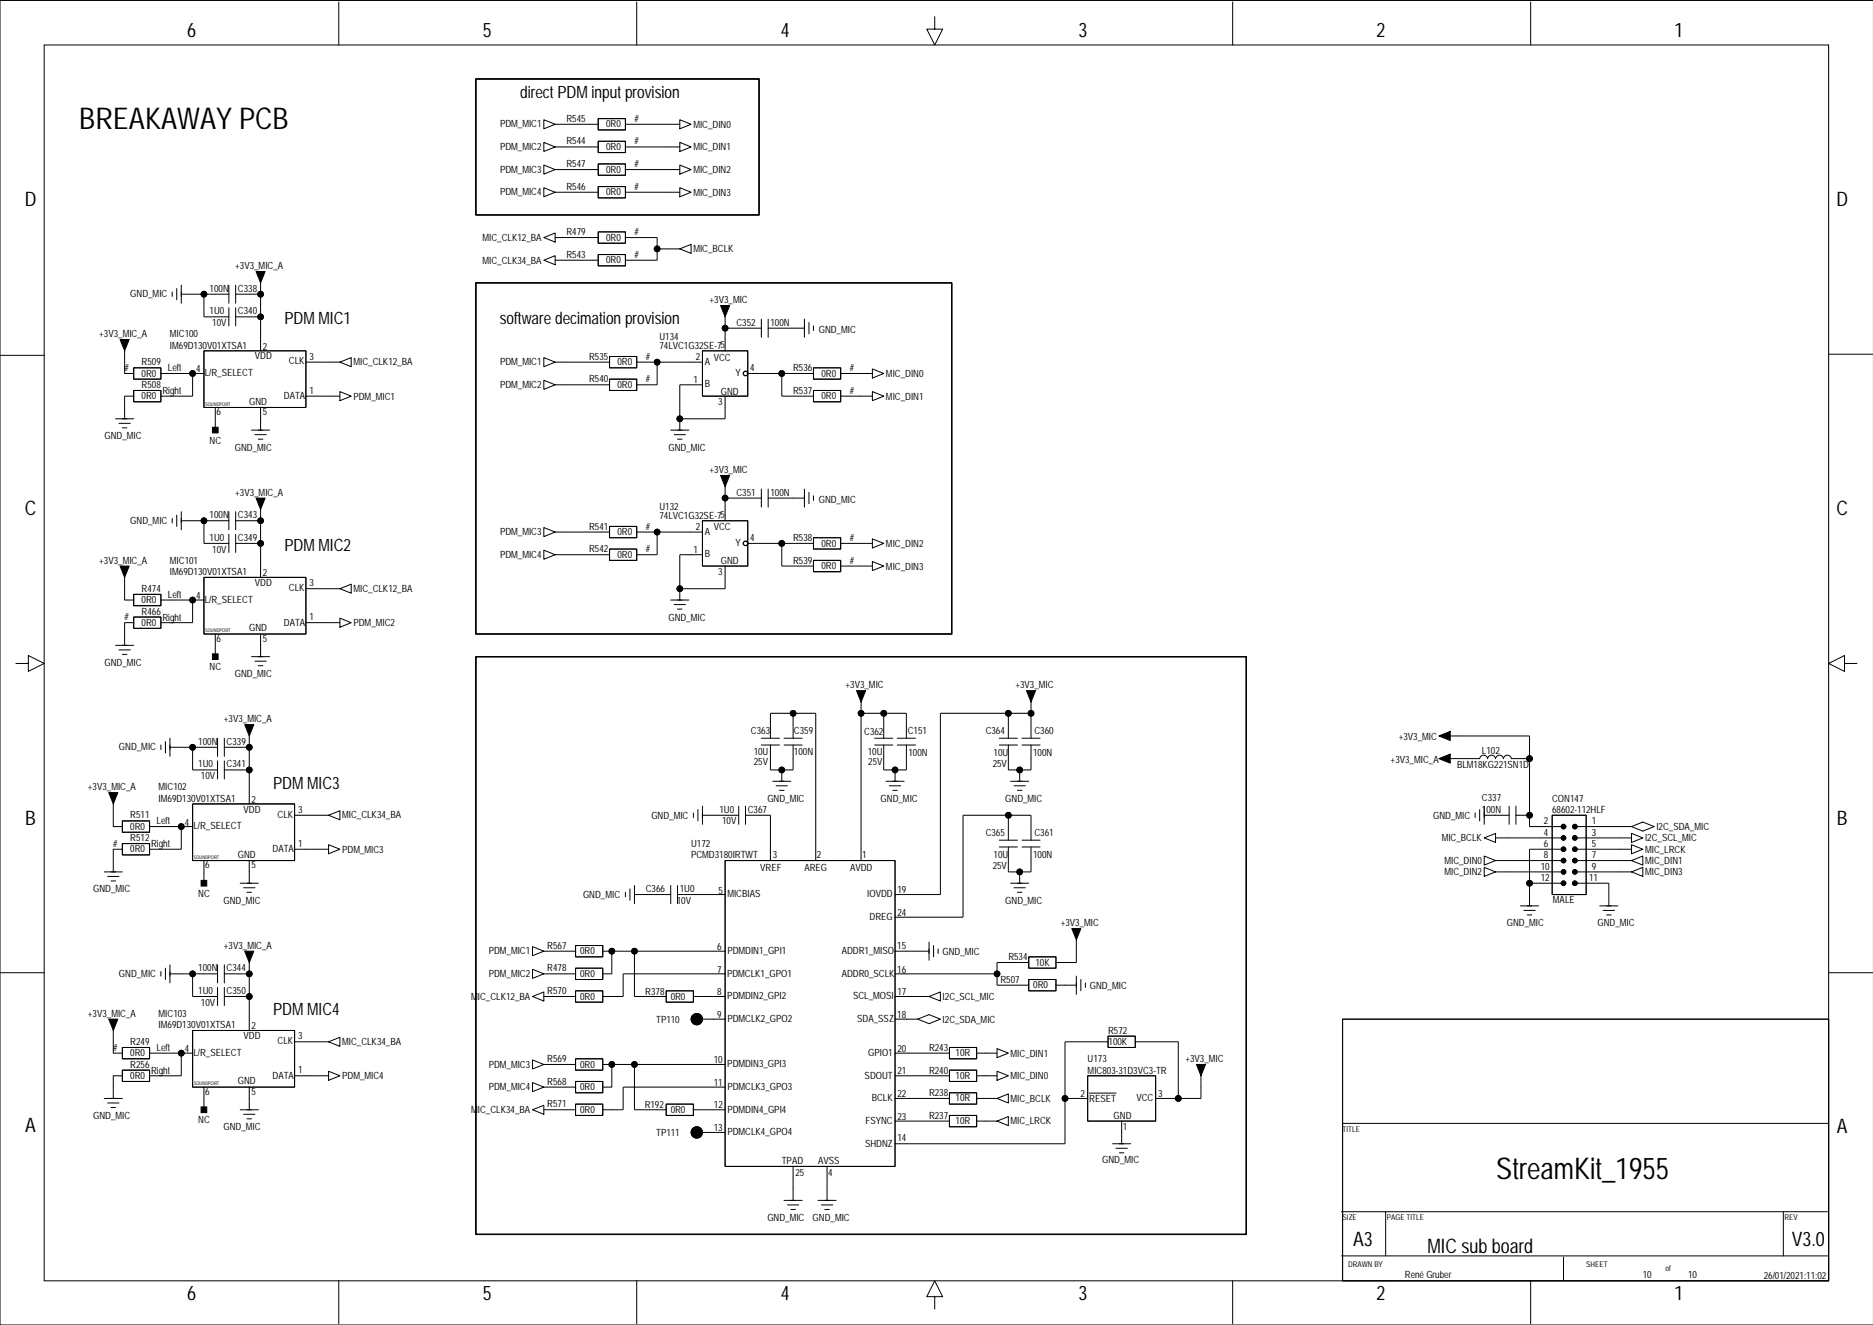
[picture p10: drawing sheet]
<svg xmlns="http://www.w3.org/2000/svg" width="420mm" height="297mm" viewBox="0 0 420 297" stroke-linecap="round" stroke-linejoin="round" font-family="sans-serif">
<defs><g id="words">
<g font-size="6.7">
<text x="17.8" y="28.9">BREAKAWAY PCB</text>
<text x="335.4" y="264.3">StreamKit_1955</text>
</g>
<g font-size="4.5">
<text x="41.9" y="8.4">6</text>
<text x="108.2" y="8.4">5</text>
<text x="175" y="8.4">4</text>
<text x="241.8" y="8.4">3</text>
<text x="308.6" y="8.4">2</text>
<text x="375.3" y="8.4">1</text>
<text x="5.6" y="46.2">D</text>
<text x="411.6" y="46.2">D</text>
<text x="5.6" y="115.5">C</text>
<text x="411.6" y="115.5">C</text>
<text x="5.7" y="184.8">B</text>
<text x="411.7" y="184.8">B</text>
<text x="5.7" y="253.7">A</text>
<text x="411.7" y="253.9">A</text>
<text x="303.3" y="279.3">A3</text>
<text x="320" y="280.8">MIC sub board</text>
<text x="401.6" y="279.3">V3.0</text>
<text x="41.9" y="291.5">6</text>
<text x="108.2" y="291.5">5</text>
<text x="175" y="291.5">4</text>
<text x="241.8" y="291.5">3</text>
<text x="308.6" y="291.5">2</text>
<text x="375.3" y="291.5">1</text>
</g>
<g font-size="3.8">
<text x="116.6" y="22">direct PDM input provision</text>
<text x="63.7" y="72.7">PDM MIC1</text>
<text x="112" y="72.7">software decimation provision</text>
<text x="63.7" y="123.5">PDM MIC2</text>
<text x="61.2" y="176.9">PDM MIC3</text>
<text x="61.2" y="227.6">PDM MIC4</text>
</g>
<g font-size="2.2">
<text x="112.1" y="28.6">PDM_MIC1</text>
<text x="127" y="27.3">R545</text>
<text x="135.9" y="28.6">0R0</text>
<text x="142.2" y="27.3">#</text>
<text x="155.4" y="28.6">MIC_DIN0</text>
<text x="112.1" y="33.7">PDM_MIC2</text>
<text x="127" y="32.4">R544</text>
<text x="135.9" y="33.7">0R0</text>
<text x="142.2" y="32.4">#</text>
<text x="155.4" y="33.7">MIC_DIN1</text>
<text x="112.1" y="38.7">PDM_MIC3</text>
<text x="127" y="37.5">R547</text>
<text x="135.9" y="38.7">0R0</text>
<text x="142.2" y="37.5">#</text>
<text x="155.4" y="38.8">MIC_DIN2</text>
<text x="112.1" y="43.8">PDM_MIC4</text>
<text x="127" y="42.5">R546</text>
<text x="135.9" y="43.8">0R0</text>
<text x="142.2" y="42.5">#</text>
<text x="155.4" y="43.9">MIC_DIN3</text>
<text x="127" y="52.7">R479</text>
<text x="135.9" y="54">0R0</text>
<text x="142.2" y="52.7">#</text>
<text x="108.2" y="54">MIC_CLK12_BA</text>
<text x="108.2" y="59.1">MIC_CLK34_BA</text>
<text x="127" y="57.8">R543</text>
<text x="135.9" y="59">0R0</text>
<text x="142.2" y="57.8">#</text>
<text x="155.4" y="56.5">MIC_BCLK</text>
<text x="47" y="65.4">100N</text>
<text x="52.7" y="60.3">+3V3_MIC_A</text>
<text x="53.3" y="65.4">C338</text>
<text x="29.2" y="66.7">GND_MIC</text>
<text x="47" y="70.5">1U0</text>
<text x="53.3" y="70.5">C340</text>
<text x="159" y="67.9">+3V3_MIC</text>
<text x="22.2" y="75.6">+3V3_MIC_A</text>
<text x="38.1" y="75.6">MIC100</text>
<text x="47.6" y="73.1">10V</text>
<text x="147.8" y="76.1">U134</text>
<text x="165.1" y="73">C352</text>
<text x="172.7" y="73">100N</text>
<text x="183.5" y="74.6">GND_MIC</text>
<text x="27.9" y="83.2">#</text>
<text x="31.7" y="81.9">R509</text>
<text x="37.6" y="83.2">Left</text>
<text x="38.1" y="78.2">IM69D130V01XTSA1</text>
<text x="43.9" y="83.5">4</text>
<text x="57.1" y="80.6">VDD</text>
<text x="58.9" y="78.4">2</text>
<text x="64.8" y="81.7">CLK</text>
<text x="69.3" y="80.6">3</text>
<text x="79.2" y="81.9">MIC_CLK12_BA</text>
<text x="112.1" y="81.9">PDM_MIC1</text>
<text x="132" y="80.6">R535</text>
<text x="138.4" y="81.9">0R0</text>
<text x="144.7" y="80.6">#</text>
<text x="147.8" y="78.2">74LVC1G32SE-75</text>
<text x="155.9" y="80.7">2</text>
<text x="158" y="81.8">A</text>
<text x="160" y="80.8">VCC</text>
<text x="168.1" y="83.2">4</text>
<text x="177.8" y="83.2">R536</text>
<text x="190.5" y="83.2">#</text>
<text x="31.7" y="89.5">0R0</text>
<text x="31.7" y="87">R508</text>
<text x="31.7" y="84.4">0R0</text>
<text x="36.4" y="88.3">Right</text>
<text x="45.9" y="84.3">L/R_SELECT</text>
<text x="63.6" y="89.5">DATA</text>
<text x="69.3" y="88.2">1</text>
<text x="79.2" y="89.6">PDM_MIC1</text>
<text x="112.1" y="87">PDM_MIC2</text>
<text x="132" y="85.7">R540</text>
<text x="138.4" y="87">0R0</text>
<text x="144.7" y="85.7">#</text>
<text x="155.4" y="85.8">1</text>
<text x="158" y="86.7">B</text>
<text x="161.6" y="88.5">GND</text>
<text x="164.9" y="84.4">Y</text>
<text x="177.8" y="88.2">R537</text>
<text x="184.1" y="84.4">0R0</text>
<text x="184.1" y="89.5">0R0</text>
<text x="190.5" y="88.2">#</text>
<text x="198.6" y="84.5">MIC_DIN0</text>
<text x="198.6" y="89.6">MIC_DIN1</text>
<text x="48.5" y="93.1">6</text>
<text x="55.9" y="90.7">GND</text>
<text x="58.9" y="93.1">5</text>
<text x="161" y="90.8">3</text>
<text x="23.4" y="98.5">GND_MIC</text>
<text x="47" y="99.5">NC</text>
<text x="52.6" y="101">GND_MIC</text>
<text x="149.8" y="101">GND_MIC</text>
<text x="159" y="106">+3V3_MIC</text>
<text x="52.7" y="111.1">+3V3_MIC_A</text>
<text x="165.1" y="111.1">C351</text>
<text x="172.7" y="111.1">100N</text>
<text x="183.5" y="112.7">GND_MIC</text>
<text x="29.2" y="117.5">GND_MIC</text>
<text x="47" y="116.2">100N</text>
<text x="53.3" y="116.2">C343</text>
<text x="112.1" y="120">PDM_MIC3</text>
<text x="132" y="118.7">R541</text>
<text x="138.4" y="120">0R0</text>
<text x="144.7" y="118.7">#</text>
<text x="147.8" y="114.2">U132</text>
<text x="147.8" y="116.3">74LVC1G32SE-75</text>
<text x="155.9" y="118.8">2</text>
<text x="158" y="119.9">A</text>
<text x="160" y="118.9">VCC</text>
<text x="47" y="121.3">1U0</text>
<text x="47.6" y="123.9">10V</text>
<text x="53.3" y="121.3">C349</text>
<text x="112.1" y="125.1">PDM_MIC4</text>
<text x="132" y="123.8">R542</text>
<text x="138.4" y="125.1">0R0</text>
<text x="144.7" y="123.8">#</text>
<text x="155.4" y="123.9">1</text>
<text x="158" y="124.8">B</text>
<text x="164.9" y="122.5">Y</text>
<text x="168.1" y="121.3">4</text>
<text x="177.8" y="121.3">R538</text>
<text x="184.1" y="122.5">0R0</text>
<text x="190.5" y="121.3">#</text>
<text x="198.6" y="122.6">MIC_DIN2</text>
<text x="22.2" y="126.3">+3V3_MIC_A</text>
<text x="38.1" y="129">IM69D130V01XTSA1</text>
<text x="38.1" y="126.4">MIC101</text>
<text x="57.1" y="131.4">VDD</text>
<text x="58.9" y="129.2">2</text>
<text x="69.3" y="131.4">3</text>
<text x="161" y="128.9">3</text>
<text x="161.6" y="126.5">GND</text>
<text x="177.8" y="126.3">R539</text>
<text x="184.1" y="127.6">0R0</text>
<text x="190.5" y="126.3">#</text>
<text x="198.6" y="127.7">MIC_DIN3</text>
<text x="31.7" y="137.8">R466</text>
<text x="31.7" y="135.2">0R0</text>
<text x="31.7" y="132.7">R474</text>
<text x="37.6" y="134">Left</text>
<text x="43.9" y="134.3">4</text>
<text x="45.9" y="135.1">L/R_SELECT</text>
<text x="64.8" y="132.5">CLK</text>
<text x="79.2" y="132.7">MIC_CLK12_BA</text>
<text x="27.9" y="139">#</text>
<text x="31.7" y="140.3">0R0</text>
<text x="36.4" y="139.1">Right</text>
<text x="48.5" y="143.9">6</text>
<text x="55.9" y="141.5">GND</text>
<text x="58.9" y="143.9">5</text>
<text x="63.6" y="140.3">DATA</text>
<text x="69.3" y="139">1</text>
<text x="79.2" y="140.4">PDM_MIC2</text>
<text x="149.8" y="139.1">GND_MIC</text>
<text x="23.4" y="149.3">GND_MIC</text>
<text x="47" y="150.3">NC</text>
<text x="52.6" y="151.8">GND_MIC</text>
<text x="189.5" y="154.3">+3V3_MIC</text>
<text x="227.6" y="154.3">+3V3_MIC</text>
<text x="50.2" y="161.9">+3V3_MIC_A</text>
<text x="44.4" y="167">100N</text>
<text x="50.8" y="167">C339</text>
<text x="168.3" y="164.6">C363</text>
<text x="177.9" y="164.6">C359</text>
<text x="193.7" y="164.8">C362</text>
<text x="203.5" y="164.6">C151</text>
<text x="220.9" y="164.5">C364</text>
<text x="231.9" y="164.5">C360</text>
<text x="313.5" y="165.8">+3V3_MIC</text>
<text x="26.7" y="168.2">GND_MIC</text>
<text x="44.4" y="172">1U0</text>
<text x="50.8" y="172">C341</text>
<text x="168.9" y="169.3">10U</text>
<text x="169" y="171.5">25V</text>
<text x="178" y="169.3">100N</text>
<text x="194.5" y="169.3">10U</text>
<text x="194.6" y="171.6">25V</text>
<text x="203.6" y="169.6">100N</text>
<text x="222.5" y="172">25V</text>
<text x="222.7" y="169.5">10U</text>
<text x="231.6" y="169.6">100N</text>
<text x="311.7" y="171.1">+3V3_MIC_A</text>
<text x="326.6" y="172.1">BLM18KG221SN1D</text>
<text x="332.2" y="169.1">L102</text>
<text x="19.7" y="177.1">+3V3_MIC_A</text>
<text x="35.6" y="179.7">IM69D130V01XTSA1</text>
<text x="35.6" y="177.2">MIC102</text>
<text x="45" y="174.7">10V</text>
<text x="56.4" y="180">2</text>
<text x="172" y="179.7">GND_MIC</text>
<text x="197.4" y="179.7">GND_MIC</text>
<text x="225.3" y="179.7">GND_MIC</text>
<text x="332.2" y="179.7">C337</text>
<text x="347.9" y="179.7">CON147</text>
<text x="29.2" y="183.5">R511</text>
<text x="35.1" y="184.8">Left</text>
<text x="41.4" y="185.1">4</text>
<text x="43.4" y="185.9">L/R_SELECT</text>
<text x="54.6" y="182.2">VDD</text>
<text x="62.2" y="183.3">CLK</text>
<text x="66.8" y="182.2">3</text>
<text x="76.7" y="183.5">MIC_CLK34_BA</text>
<text x="146" y="183.5">GND_MIC</text>
<text x="161.3" y="182.2">1U0</text>
<text x="161.9" y="184.8">10V</text>
<text x="167.6" y="182.2">C367</text>
<text x="321.2" y="183.5">GND_MIC</text>
<text x="332.2" y="182.2">100N</text>
<text x="346" y="184.8">2</text>
<text x="347.9" y="182.3">68602-112HLF</text>
<text x="356.8" y="184.8">1</text>
<text x="25.4" y="189.8">#</text>
<text x="29.2" y="188.6">R512</text>
<text x="29.2" y="191.1">0R0</text>
<text x="29.2" y="186">0R0</text>
<text x="33.9" y="189.9">Right</text>
<text x="61.1" y="191.1">DATA</text>
<text x="66.8" y="189.8">1</text>
<text x="76.7" y="191.2">PDM_MIC3</text>
<text x="154.9" y="189.9">U172</text>
<text x="220.9" y="187.4">C365</text>
<text x="231.9" y="187.4">C361</text>
<text x="323.1" y="188.6">MIC_BCLK</text>
<text x="346" y="189.9">6</text>
<text x="346" y="187.4">4</text>
<text x="356.8" y="189.9">5</text>
<text x="356.8" y="187.4">3</text>
<text x="368.7" y="191.2">MIC_LRCK</text>
<text x="368.7" y="188.6">I2C_SCL_MIC</text>
<text x="371.3" y="186.1">I2C_SDA_MIC</text>
<text x="46" y="194.6">6</text>
<text x="53.3" y="192.3">GND</text>
<text x="56.4" y="194.6">5</text>
<text x="154.9" y="192.4">PCMD3180IRTWT</text>
<text x="170.4" y="195.4">VREF</text>
<text x="173.2" y="192.4">3</text>
<text x="180.3" y="195.4">AREG</text>
<text x="183.1" y="192.4">2</text>
<text x="190.5" y="195.4">AVDD</text>
<text x="193.2" y="192.4">1</text>
<text x="222.5" y="194.8">25V</text>
<text x="222.7" y="192.4">10U</text>
<text x="231.6" y="192.4">100N</text>
<text x="323.7" y="193.6">MIC_DIN0</text>
<text x="323.7" y="196.2">MIC_DIN2</text>
<text x="345.4" y="197.5">12</text>
<text x="345.4" y="195">10</text>
<text x="346" y="192.4">8</text>
<text x="356.2" y="197.5">11</text>
<text x="356.8" y="195">9</text>
<text x="356.8" y="192.4">7</text>
<text x="368.7" y="196.2">MIC_DIN3</text>
<text x="368.7" y="193.6">MIC_DIN1</text>
<text x="20.9" y="200.1">GND_MIC</text>
<text x="44.4" y="201.1">NC</text>
<text x="50.1" y="202.6">GND_MIC</text>
<text x="130.7" y="201.3">GND_MIC</text>
<text x="144.7" y="200">C366</text>
<text x="151.7" y="202.6">10V</text>
<text x="152.4" y="200">1U0</text>
<text x="161" y="200.3">5</text>
<text x="163" y="201.2">MICBIAS</text>
<text x="194.4" y="201.2">IOVDD</text>
<text x="201.1" y="200.2">19</text>
<text x="225.3" y="202.6">GND_MIC</text>
<text x="348.1" y="202.5">MALE</text>
<text x="194.9" y="206.3">DREG</text>
<text x="201.1" y="205.3">24</text>
<text x="237.8" y="207.6">+3V3_MIC</text>
<text x="337.7" y="207.7">GND_MIC</text>
<text x="358.1" y="207.7">GND_MIC</text>
<text x="50.2" y="212.7">+3V3_MIC_A</text>
<text x="109.5" y="213.9">PDM_MIC1</text>
<text x="122.7" y="212.7">R567</text>
<text x="130" y="213.9">0R0</text>
<text x="160.8" y="213">6</text>
<text x="163" y="213.9">PDMDIN1_GPI1</text>
<text x="188.7" y="213.9">ADDR1_MISO</text>
<text x="201.1" y="212.8">15</text>
<text x="211.2" y="214.1">GND_MIC</text>
<text x="226" y="215.3">R534</text>
<text x="26.7" y="219">GND_MIC</text>
<text x="44.4" y="217.8">100N</text>
<text x="50.8" y="217.8">C344</text>
<text x="109.5" y="219">PDM_MIC2</text>
<text x="122.7" y="217.8">R478</text>
<text x="130" y="219">0R0</text>
<text x="160.7" y="218.1">7</text>
<text x="163" y="219">PDMCLK1_GPO1</text>
<text x="188.7" y="219">ADDR0_SCLK</text>
<text x="201.1" y="218.1">16</text>
<text x="224.2" y="220.3">R507</text>
<text x="231.6" y="221.6">0R0</text>
<text x="232.1" y="216.6">10K</text>
<text x="244.3" y="221.7">GND_MIC</text>
<text x="19.7" y="227.9">+3V3_MIC_A</text>
<text x="35.6" y="228">MIC103</text>
<text x="44.4" y="222.8">1U0</text>
<text x="45" y="225.4">10V</text>
<text x="50.8" y="222.8">C350</text>
<text x="105.6" y="224.2">MIC_CLK12_BA</text>
<text x="122.7" y="222.8">R570</text>
<text x="130" y="224.1">0R0</text>
<text x="144.6" y="223">R378</text>
<text x="150.3" y="224.1">0R0</text>
<text x="160.7" y="223.2">8</text>
<text x="163" y="224.1">PDMDIN2_GPI2</text>
<text x="191.2" y="224.1">SCL_MOSI</text>
<text x="201.1" y="223.1">17</text>
<text x="211.3" y="224.2">I2C_SCL_MIC</text>
<text x="35.6" y="230.5">IM69D130V01XTSA1</text>
<text x="54.6" y="232.9">VDD</text>
<text x="56.4" y="230.8">2</text>
<text x="66.8" y="233">3</text>
<text x="147.1" y="229.3">TP110</text>
<text x="160.8" y="228.2">9</text>
<text x="163" y="229.1">PDMCLK2_GPO2</text>
<text x="192.1" y="229.1">SDA_SSZ</text>
<text x="201.1" y="228.2">18</text>
<text x="211.3" y="229.3">I2C_SDA_MIC</text>
<text x="248.4" y="231.8">R572</text>
<text x="25.4" y="235.5">#</text>
<text x="29.2" y="236.8">0R0</text>
<text x="29.2" y="234.3">R249</text>
<text x="29.2" y="239.3">R256</text>
<text x="35.1" y="235.6">Left</text>
<text x="41.4" y="235.9">4</text>
<text x="43.4" y="236.7">L/R_SELECT</text>
<text x="62.2" y="234.1">CLK</text>
<text x="76.7" y="234.3">MIC_CLK34_BA</text>
<text x="109.5" y="239.3">PDM_MIC3</text>
<text x="122.7" y="238.1">R569</text>
<text x="130" y="239.3">0R0</text>
<text x="160" y="238.4">10</text>
<text x="163" y="239.3">PDMDIN3_GPI3</text>
<text x="194.6" y="236.8">GPIO1</text>
<text x="201.1" y="235.8">20</text>
<text x="208.2" y="235.6">R243</text>
<text x="214.2" y="236.8">10R</text>
<text x="226.5" y="236.9">MIC_DIN1</text>
<text x="243.8" y="238.1">U173</text>
<text x="248.5" y="234.3">100K</text>
<text x="265.7" y="238.1">+3V3_MIC</text>
<text x="29.2" y="241.9">0R0</text>
<text x="33.9" y="240.7">Right</text>
<text x="46" y="245.4">6</text>
<text x="53.3" y="243.1">GND</text>
<text x="56.4" y="245.4">5</text>
<text x="61.1" y="241.9">DATA</text>
<text x="66.8" y="240.6">1</text>
<text x="76.7" y="242">PDM_MIC4</text>
<text x="109.5" y="244.4">PDM_MIC4</text>
<text x="122.7" y="243.2">R568</text>
<text x="130" y="244.4">0R0</text>
<text x="160" y="243.4">11</text>
<text x="163" y="244.4">PDMCLK3_GPO3</text>
<text x="193.8" y="241.8">SDOUT</text>
<text x="201.1" y="245.9">22</text>
<text x="201.1" y="240.9">21</text>
<text x="208.2" y="245.8">R238</text>
<text x="208.2" y="240.7">R240</text>
<text x="214.2" y="241.8">10R</text>
<text x="226.5" y="242">MIC_DIN0</text>
<text x="242.2" y="245.9">2</text>
<text x="243.8" y="240.7">MIC803-31D3VC3-TR</text>
<text x="259.6" y="245.9">3</text>
<text x="20.9" y="250.8">GND_MIC</text>
<text x="44.4" y="251.9">NC</text>
<text x="105.6" y="249.6">MIC_CLK34_BA</text>
<text x="122.7" y="248.2">R571</text>
<text x="130" y="249.5">0R0</text>
<text x="144.5" y="248.4">R192</text>
<text x="150.3" y="249.5">0R0</text>
<text x="160" y="248.5">12</text>
<text x="163" y="249.5">PDMDIN4_GPI4</text>
<text x="194" y="252">FSYNC</text>
<text x="195.4" y="246.9">BCLK</text>
<text x="201.1" y="251">23</text>
<text x="208.2" y="250.8">R237</text>
<text x="214.2" y="252">10R</text>
<text x="214.2" y="246.9">10R</text>
<text x="226.5" y="247">MIC_BCLK</text>
<text x="244.2" y="246.9">RESET</text>
<text x="249.6" y="250.8">GND</text>
<text x="254.7" y="246.9">VCC</text>
<text x="50.1" y="253.4">GND_MIC</text>
<text x="147.1" y="254.7">TP111</text>
<text x="160" y="253.6">13</text>
<text x="163" y="254.5">PDMCLK4_GPO4</text>
<text x="193.9" y="257.1">SHDNZ</text>
<text x="201.1" y="255.8">14</text>
<text x="226.5" y="252">MIC_LRCK</text>
<text x="251.6" y="253.4">1</text>
<text x="175.2" y="260.9">TPAD</text>
<text x="178.3" y="263.5">25</text>
<text x="183.3" y="260.9">AVSS</text>
<text x="185.6" y="263.5">4</text>
<text x="247" y="260.7">GND_MIC</text>
<text x="172" y="273.7">GND_MIC</text>
<text x="182.1" y="273.7">GND_MIC</text>
<text x="314.9" y="286.4">René Gruber</text>
<text x="368.2" y="286.4">10</text>
<text x="378.4" y="286.4">10</text>
<text x="395.3" y="286.6">26/01/2021:11:02</text>
</g>
<g font-size="1.8">
<text x="300.9" y="253.7">TITLE</text>
<text x="300.9" y="273.5">SIZE</text>
<text x="310.8" y="273.5">PAGE TITLE</text>
<text x="400" y="273.5">REV</text>
<text x="302.2" y="284">DRAWN BY</text>
<text x="355.5" y="284">SHEET</text>
<text x="373.3" y="284.9">of</text>
</g>
<g font-size="1.1">
<text x="46" y="90.9">SOUNDPORT</text>
<text x="46" y="141.7">SOUNDPORT</text>
<text x="43.4" y="192.5">SOUNDPORT</text>
<text x="43.4" y="243.3">SOUNDPORT</text>
</g>
</g></defs>
<g fill="none" stroke="#000" stroke-width=".22">
<path d="M9.9 10.1h400v277h-400zM75.9 .4v9.7M142.7 .4v9.7M209.5 3.7v2.8h1.8l-1.8 3.6-1.8-3.6h1.8M276.3 .4v9.7M343.1 .4v9.7M419.9 .1h-419.9v296.9h419.9M121.9 37l2.5 1-2.5 1zM121.9 26.8l2.5 1.1-2.5 1zM121.9 31.9l2.5 1-2.5 1.1zM124.4 32.9h9.7M124.4 27.9h9.7"/>
<path d="M124.4 38h9.7M134.1 31.7h6.1v2.5h-6.1zM134.1 26.6h6.1v2.5h-6.1zM134.1 36.7h6.1v2.6h-6.1zM140.2 32.9h12.2M140.2 27.9h12.2M140.2 38h12.2M152.4 31.9l2.5 1-2.5 1.1zM152.4 26.8l2.5 1.1-2.5 1zM152.4 37l2.5 1-2.5 1zM121.9 42.1l2.5 1-2.5 1zM121.9 53.3l2.5-1.1v2.1z"/>
<path d="M121.9 58.3l2.5-1v2zM124.4 43.1h9.7M124.4 53.3h9.7M124.4 58.3h9.7M134.1 41.8h6.1v2.6h-6.1zM134.1 52h6.1v2.5h-6.1zM134.1 57.1h6.1v2.5h-6.1zM140.2 43.1h12.2M140.2 53.3h7.1v5h-7.1M147.3 55.8h5.1M152.4 42.1l2.5 1-2.5 1zM152.4 55.8l2.5-1v2z"/>
<path d="M0 79.7h9.9M27.9 78.6v5.1h2.1M38.6 65.4v1.1M39.6 64.7v2.5M40.6 63.9v4.1M40.6 66h10.7M45.7 78.6h22.9v12.7h-22.9zM45.7 66v5h5.6M51.3 63.9v4.1M51.3 69v4.1M52.8 63.9v4.1M52.8 69v4.1"/>
<path d="M52.8 66h5.6M52.8 71h5.6M58.4 66h.1M58.4 63.4v15.2M136.6 79.9h6.1v2.6h-6.1zM157.4 78.6h10.2v10.2h-10.2zM162.5 73.6h.1M162.5 71v7.6M162.5 73.6h8.1M170.6 71.5v4.1M172.2 71.5v4.1M172.2 73.6h8.1"/>
<path d="M180.3 71.5v4.1M181.3 72.3v2.5M182.3 73.1v1M409.9 79.4h9.9M25.9 93.9h4.1M26.7 94.9h2.5M27.4 95.9h1M30 87.5h6.1v2.6h-6.1zM30 82.5h6.1v2.5h-6.1zM30 88.8h-2.1v5.1M36.1 83.7h9.6M43.2 83.7h.1"/>
<path d="M43.2 83.7v5.1h-7.1M48.2 91.3v5.1M56.4 96.4h4M57.1 97.4h2.6M57.9 98.5h1M58.4 93.9h.1M58.4 91.3v5.1M68.6 81.2h7.6M68.6 88.8h7.6M76.2 81.2l2.5-1v2zM76.2 87.8l2.5 1-2.5 1zM121.9 80.2l2.5 1-2.5 1z"/>
<path d="M121.9 85.3l2.5 1-2.5 1zM124.4 81.2h12.2M124.4 86.3h12.2M136.6 85h6.1v2.5h-6.1zM142.7 81.2h14.7M147.3 81.2v5.1h-4.6M150.3 96.4h4.1M151.1 97.4h2.5M151.9 98.5h1M152.4 93.9h.1M157.4 86.3h-5v10.1M162.5 88.8v5.1h-10.1"/>
<path d="M167.6 83.7h14.7M175.2 83.7v5.1h7.1M182.3 82.5h6.1v2.5h-6.1zM182.3 87.5h6.1v2.6h-6.1zM188.4 88.8h7.1M188.4 83.7h7.1M195.5 82.7l2.6 1-2.6 1zM195.5 87.8l2.6 1-2.6 1zM38.6 116.2v1M39.6 115.5v2.5M40.6 116.7h10.7M40.6 114.7v4.1"/>
<path d="M45.7 116.7v5.1h5.6M51.3 114.7v4.1M51.3 119.8v4.1M52.8 114.7v4.1M52.8 119.8v4.1M52.8 116.7h5.6M58.4 116.7h.1M58.4 114.2v15.2M121.9 118.3l2.5 1-2.5 1zM124.4 119.3h12.2M136.6 118h6.1v2.5h-6.1zM142.7 119.3h14.7"/>
<path d="M147.3 119.3v5.1h-4.6M157.4 116.7h10.2v10.2h-10.2zM162.5 111.7h.1M162.5 109.1v7.6M162.5 111.7h8.1M170.6 109.6v4.1M172.2 111.7h8.1M172.2 109.6v4.1M180.3 109.6v4.1M181.3 110.4v2.5M182.3 111.2v1M27.9 129.4v5.1h2.1"/>
<path d="M30 138.3h6.1v2.6h-6.1zM30 133.2h6.1v2.6h-6.1zM30 139.6h-2.1v5.1M36.1 134.5h9.6M43.2 134.5h.1M43.2 134.5v5.1h-7.1M45.7 129.4h22.9v12.7h-22.9zM52.8 121.8h5.6M68.6 132h7.6M68.6 139.6h7.6M76.2 132l2.5-1v2zM76.2 138.6l2.5 1-2.5 1z"/>
<path d="M121.9 123.3l2.5 1.1-2.5 1zM124.4 124.4h12.2M136.6 123.1h6.1v2.5h-6.1zM150.3 134.5h4.1M151.1 135.5h2.5M151.9 136.5h1M152.4 132h.1M157.4 124.4h-5v10.1M162.5 126.9v5.1h-10.1M167.6 121.8h14.7M175.2 121.8v5.1h7.1M182.3 120.5h6.1v2.6h-6.1z"/>
<path d="M182.3 125.6h6.1v2.6h-6.1zM188.4 121.8h7.1M188.4 126.9h7.1M195.5 120.8l2.6 1-2.6 1zM195.5 125.9l2.6 1-2.6 1zM3.6 148.7h2.7v-1.7l3.6 1.7-3.6 1.8v-1.8M25.9 144.7h4.1M26.7 145.7h2.5M27.4 146.7h1M48.2 142.1v5.1M56.4 147.2h4M57.1 148.2h2.6"/>
<path d="M57.9 149.2h1M58.4 144.7h.1M58.4 142.1v5.1M177.8 159.9v5.6M193 159.9h.1M193 157.4v35.5M193 159.9h10.2v5.6M198.1 159.9v5.6M226 159.9v5.6M231.1 159.9h.1M231.1 159.9h-20.3v40.6h-10.2M231.1 157.4v8.1"/>
<path d="M413.4 148.7v-1.7l-3.5 1.7 3.5 1.8v-1.8h2.8M36.1 167v1M37.1 166.3v2.5M38.1 165.5v4.1M38.1 167.5h10.7M43.2 167.5v5.1h5.6M48.8 165.5v4.1M48.8 170.6v4M50.3 165.5v4.1M50.3 170.6v4M50.3 167.5h5.6M50.3 172.6h5.6"/>
<path d="M55.9 167.5h.1M55.9 165v15.2M170.6 167h4.1M170.6 165.5h4.1M172.7 167v5.6h5.1v-5.6M172.7 165.5v-5.6h10.1v33M173.2 175.1h4.1M174 176.2h2.5M174.7 177.2h1M175.2 172.6h.1M175.2 172.6v2.5M175.7 167h4.1"/>
<path d="M175.7 165.5h4.1M196 167h4.1M196 165.5h4.1M198.1 167v5.6h5.1v-5.6M198.6 175.1h4M199.3 176.2h2.6M200.1 177.2h1M200.6 172.6h.1M200.6 172.6v2.5M201.1 167h4.1M201.1 165.5h4.1M224 167h4"/>
<path d="M224 165.5h4M226 167v5.6h5.1v-5.6M226.5 175.1h4.1M227.3 176.2h2.5M228 177.2h1.1M228.5 172.6h.1M228.5 172.6v2.5M229.1 167h4M229.1 165.5h4M325 170.1h6.6a.9 .9 0 0 1 .9-.8 .9 .9 0 0 1 .9 .8 .9 .9 0 0 1 .9-.8 .9 .9 0 0 1 .9 .8 .9 .9 0 0 1 .9-.8 .9 .9 0 0 1 .9 .8 .9 .9 0 0 1 .9-.8 .9 .9 0 0 1 .9 .8h4M325 165h17.8v20.3h7.6M23.4 195.5h4"/>
<path d="M24.1 196.5h2.6M24.9 197.5h1M25.4 180.2v5.1h2M27.4 189.1h6.1v2.6h-6.1zM27.4 184h6.1v2.6h-6.1zM27.4 190.4h-2v5.1M33.5 185.3h9.7M40.6 185.3h.1M40.6 185.3v5.1h-7.1M43.2 180.2h22.8v12.7h-22.8zM45.7 192.9v5.1M53.8 198h4.1"/>
<path d="M54.6 199h2.5M55.9 195.5h.1M55.9 192.9v5.1M66 182.8h7.6M66 190.4h7.6M73.6 182.8l2.6-1.1v2.1zM73.6 189.4l2.6 1-2.6 1zM141.2 199.3v2.5M142.2 198.5v4.1M150.3 198.5v4.1M151.9 198.5v4.1M155.4 182.3v1"/>
<path d="M156.4 181.5v2.5M157.4 182.8h8.2M157.4 180.7v4.1M162.5 192.9h38.1v68.6h-38.1zM165.6 180.7v4.1M167.1 182.8h5.6v10.1M167.1 180.7v4.1M224 189.9h4M224 188.4h4M226 189.9v5.6h5.1v-5.6M226 182.8v5.6M226.5 198h4.1"/>
<path d="M227.3 199h2.5M228.5 195.5h.1M228.5 195.5v2.5M229.1 189.9h4M229.1 188.4h4M231.1 188.4v-5.6h-15.2v22.8h-15.3M330.6 182.3v1M331.6 181.5v2.5M332.7 187.8l2.5-1v2.1zM332.7 191.9l2.5 1-2.5 1zM332.7 194.4l2.5 1.1-2.5 1zM332.7 182.8h5.6"/>
<path d="M332.7 180.7v4.1M335.2 182.8h.1M335.2 195.5h15.2M335.2 187.8h15.2M335.2 192.9h15.2M338.3 180.7v4.1M339.8 182.8h3M339.8 180.7v4.1M342.8 182.8h.1M342.8 198h7.6M347.9 182.8h7.6v17.7h-7.6zM350.4 190.4h-7.6v12.7"/>
<path d="M353 195.5h12.7M353 190.4h12.7M353 187.8h12.7M353 192.9h12.7M353 198h7.6v5.1M353 185.3h12.7M365.7 195.5l2.5-1.1v2.1zM365.7 189.4l2.5 1-2.5 1zM365.7 192.9l2.5-1v2zM365.7 186.8l2.5 1-2.5 1.1zM365.7 185.3l2.5-1 2.6 1-2.6 1zM0 218.1h9.9"/>
<path d="M36.1 217.8v1M37.1 217v2.6M38.1 218.3h10.7M38.1 216.3v4M43.2 218.3v5.1h5.6M48.8 216.3v4M50.3 218.3h5.6M50.3 216.3v4M55.4 200h1M55.9 218.3h.1M55.9 215.8v15.2M119.4 212.2l2.5 1-2.5 1.1z"/>
<path d="M119.4 217.3l2.5 1-2.5 1zM121.9 218.3h7.1M121.9 213.2h7.1M129 217h6.1v2.6h-6.1zM129 212h6.1v2.5h-6.1zM135.1 213.2h27.4M137.1 213.2h.1M137.1 213.2v5.1h-2M140.2 200v1M142.2 213.2v10.2h7.1M142.2 200.5h8.1M151.9 200.5h10.6"/>
<path d="M162.5 218.3h-22.8v5.1h-4.6M200.6 218.3h22.9M200.6 213.2h7.6M208.2 211.2v4.1M209.2 212v2.5M210.3 212.7v1M228 200h1.1M230.6 219.6h6.1v2.5h-6.1zM230.6 214.5h6.1v2.5h-6.1zM230.6 215.8h-7.1v5.1h7.1M241.2 210.7v5.1h-4.5M241.2 218.8v4.1"/>
<path d="M242.3 219.6v2.5M340.8 203.1h4.1M341.6 204.1h2.5M342.3 205.1h1M358.6 203.1h4M359.3 204.1h2.6M360.1 205.1h1M409.9 218.1h9.9M25.4 231v5.1h2M27.4 234.8h6.1v2.6h-6.1zM27.4 239.9h6.1v2.5h-6.1zM33.5 236.1h9.7"/>
<path d="M40.6 236.1h.1M40.6 236.1v5.1h-7.1M43.2 231h22.8v12.7h-22.8zM48.8 221.4v4M50.3 223.4h5.6M50.3 221.4v4M66 233.6h7.6M73.6 233.6l2.6-1.1v2.1zM119.4 237.6l2.5 1-2.5 1zM119.4 223.4l2.5-1v2zM121.9 223.4h7.1M121.9 238.6h7.1"/>
<path d="M129 237.4h6.1v2.5h-6.1zM129 222.1h6.1v2.6h-6.1zM135.1 238.6h27.4M137.1 238.6h.1M137.1 238.6v5.1h-2M142.2 238.6v10.2h7.1M149.3 222.1h6.1v2.6h-6.1zM155.4 223.4h7.1M157.4 228.5h.1M157.4 228.5h5.1M160 228.5h.1M200.6 223.4h7.6"/>
<path d="M200.6 236.1h12.2M200.6 228.5h5.1M203.2 228.5h.1M205.7 228.5l2.5-1 2.6 1-2.6 1zM208.2 223.4l2.6-1v2zM212.8 239.9h6.1v2.5h-6.1zM212.8 234.8h6.1v2.6h-6.1zM218.9 236.1h4.6M220.9 236.1h.1M223.5 235.1l2.5 1-2.5 1zM236.7 220.9h4.5M238.7 220.9h.1"/>
<path d="M243.3 220.3v1.1M248.4 232.3h6.1v2.5h-6.1zM248.4 233.6h-9.7v22.8h-38.1M254.5 233.6h9.6v12.7M300.9 228.5h109v58.6h-109zM23.4 246.3h4M24.1 247.3h2.6M24.9 248.3h1M27.4 241.2h-2v5.1M45.7 243.7v5.1M53.8 248.8h4.1M54.6 249.8h2.5"/>
<path d="M55.4 250.8h1M55.9 246.3h.1M55.9 243.7v5.1M66 241.2h7.6M73.6 240.2l2.6 1-2.6 1zM119.4 248.8l2.5-1v2zM119.4 242.7l2.5 1-2.5 1zM121.9 248.8h7.1M121.9 243.7h7.1M129 242.4h6.1v2.6h-6.1zM129 247.5h6.1v2.6h-6.1zM149.3 247.5h6.1v2.6h-6.1z"/>
<path d="M155.4 248.8h7.1M157.4 253.9h.1M157.4 253.9h5.1M160 253.9h.1M162.5 243.7h-22.8v5.1h-4.6M200.6 246.3h12.2M200.6 241.2h12.2M200.6 251.3h12.2M212.8 250.1h6.1v2.5h-6.1zM212.8 245h6.1v2.5h-6.1zM218.9 246.3h4.6M218.9 241.2h4.6"/>
<path d="M218.9 251.3h4.6M220.9 251.3h.1M220.9 241.2h.1M220.9 246.3h.1M223.5 251.3l2.5-1v2zM223.5 240.2l2.5 1-2.5 1zM223.5 246.3l2.5-1.1v2.1zM238.7 246.3h5.1M243.8 241.2h15.2v10.1h-15.2zM244.2 245h6M249.4 256.4h4M250.1 257.4h2.6"/>
<path d="M250.9 258.4h1M251.4 253.9h.1M251.4 251.3v5.1M269.2 241.2v5.1h-10.2M300.9 251.8h109M175.7 269.1h4.1M176.5 270.1h2.5M177.3 271.1h1M177.8 261.5v7.6M183.3 269.1h4.1M184.1 270.1h2.5M184.9 271.1h1"/>
<path d="M185.4 261.5v7.6M300.7 271.6h108.9M310.6 271.6v9.9M399.7 271.6v9.9M75.9 287.1v9.7M142.7 287.1v9.7M209.5 290.7h1.8l-1.8-3.6-1.8 3.6h1.8v2.8M276.3 287.1v9.7M300.7 281.5h108.9M343.1 287.1v9.7M350.4 281.8v5.1"/>
<circle cx="147.3" cy="55.8" r=".63"/>
<circle cx="45.7" cy="66" r=".63"/>
<circle cx="58.4" cy="71" r=".63"/>
<circle cx="58.4" cy="66" r=".63"/>
<circle cx="162.5" cy="73.6" r=".63"/>
<circle cx="43.2" cy="83.7" r=".63"/>
<circle cx="147.3" cy="81.2" r=".63"/>
<circle cx="152.4" cy="93.9" r=".63"/>
<circle cx="167.1" cy="83.7" r=".51"/>
<circle cx="175.2" cy="83.7" r=".63"/>
<circle cx="45.7" cy="116.7" r=".63"/>
<circle cx="58.4" cy="116.7" r=".63"/>
<circle cx="147.3" cy="119.3" r=".63"/>
<circle cx="162.5" cy="111.7" r=".63"/>
<circle cx="43.2" cy="134.5" r=".63"/>
<circle cx="58.4" cy="121.8" r=".63"/>
<circle cx="152.4" cy="132" r=".63"/>
<circle cx="167.1" cy="121.8" r=".51"/>
<circle cx="175.2" cy="121.8" r=".63"/>
<circle cx="177.8" cy="159.9" r=".63"/>
<circle cx="193" cy="159.9" r=".63"/>
<circle cx="198.1" cy="159.9" r=".63"/>
<circle cx="226" cy="159.9" r=".63"/>
<circle cx="231.1" cy="159.9" r=".63"/>
<circle cx="43.2" cy="167.5" r=".63"/>
<circle cx="55.9" cy="167.5" r=".63"/>
<circle cx="55.9" cy="172.6" r=".63"/>
<circle cx="175.2" cy="172.6" r=".63"/>
<circle cx="200.6" cy="172.6" r=".63"/>
<circle cx="228.5" cy="172.6" r=".63"/>
<circle cx="342.8" cy="170.1" r=".63"/>
<circle cx="40.6" cy="185.3" r=".63"/>
<circle cx="226" cy="182.8" r=".63"/>
<circle cx="228.5" cy="195.5" r=".63"/>
<circle cx="342.8" cy="198" r=".63"/>
<circle cx="342.8" cy="182.8" r=".63"/>
<circle cx="350.4" cy="198" r=".51"/>
<circle cx="350.4" cy="190.4" r=".51"/>
<circle cx="350.4" cy="185.3" r=".51"/>
<circle cx="350.4" cy="187.8" r=".51"/>
<circle cx="350.4" cy="192.9" r=".51"/>
<circle cx="350.4" cy="195.5" r=".51"/>
<circle cx="353" cy="198" r=".51"/>
<circle cx="353" cy="190.4" r=".51"/>
<circle cx="353" cy="185.3" r=".51"/>
<circle cx="353" cy="187.8" r=".51"/>
<circle cx="353" cy="192.9" r=".51"/>
<circle cx="353" cy="195.5" r=".51"/>
<circle cx="43.2" cy="218.3" r=".63"/>
<circle cx="55.9" cy="218.3" r=".63"/>
<circle cx="137.1" cy="213.2" r=".63"/>
<circle cx="142.2" cy="213.2" r=".63"/>
<circle cx="223.5" cy="218.3" r=".63"/>
<circle cx="40.6" cy="236.1" r=".63"/>
<circle cx="55.9" cy="223.4" r=".63"/>
<circle cx="137.1" cy="238.6" r=".63"/>
<circle cx="142.2" cy="238.6" r=".63"/>
<circle cx="156.2" cy="228.5" r="1.27"/>
<circle cx="156.2" cy="253.9" r="1.27"/>
<circle cx="238.7" cy="246.3" r=".63"/>
<circle cx="264.1" cy="246.3" r=".63"/>
</g>
<path d="M106.7 17.7h63.4v30.5h-63.4zM106.7 63.4h106.6v78.7h-106.6zM106.7 147.2h172.6v129.5h-172.6z" fill="none" stroke="#000" stroke-width=".3"/>
<g fill="#000" stroke="#000" stroke-width=".22">
<path d="M26.9 76.1h2l-1 2.5z" fill-rule="evenodd"/>
<path d="M57.4 60.9h2l-1 2.5z" fill-rule="evenodd"/>
<path d="M161.5 68.5h2l-1 2.5z" fill-rule="evenodd"/>
<path d="M47.6 95.8h1.3v1.3h-1.3z" fill-rule="evenodd"/>
<path d="M57.4 111.7h2l-1 2.5z" fill-rule="evenodd"/>
<path d="M161.5 106.6h2l-1 2.5z" fill-rule="evenodd"/>
<path d="M26.9 126.9h2l-1 2.5z" fill-rule="evenodd"/>
<path d="M47.6 146.6h1.3v1.2h-1.3z" fill-rule="evenodd"/>
<path d="M192 154.8h2l-1 2.6z" fill-rule="evenodd"/>
<path d="M230.1 154.8h2l-1 2.6z" fill-rule="evenodd"/>
<path d="M54.9 162.4h2l-1 2.6z" fill-rule="evenodd"/>
<path d="M322.5 165l2.5-1v2z" fill-rule="evenodd"/>
<path d="M322.5 170.1l2.5-1v2z" fill-rule="evenodd"/>
<path d="M24.4 177.7h2l-1 2.5z" fill-rule="evenodd"/>
<path d="M45.1 197.4h1.2v1.2h-1.2z" fill-rule="evenodd"/>
<path d="M54.9 213.2h2l-1 2.6z" fill-rule="evenodd"/>
<path d="M240.2 208.2h2.1l-1.1 2.5z" fill-rule="evenodd"/>
<path d="M24.4 228.5h2l-1 2.5z" fill-rule="evenodd"/>
<path d="M45.1 248.2h1.2v1.2h-1.2z" fill-rule="evenodd"/>
<path d="M268.2 238.6h2l-1 2.6z" fill-rule="evenodd"/>
<circle cx="147.3" cy="55.8" r=".63"/>
<circle cx="45.7" cy="66" r=".63"/>
<circle cx="58.4" cy="71" r=".63"/>
<circle cx="58.4" cy="66" r=".63"/>
<circle cx="162.5" cy="73.6" r=".63"/>
<circle cx="43.2" cy="83.7" r=".63"/>
<circle cx="147.3" cy="81.2" r=".63"/>
<circle cx="152.4" cy="93.9" r=".63"/>
<circle cx="175.2" cy="83.7" r=".63"/>
<circle cx="45.7" cy="116.7" r=".63"/>
<circle cx="58.4" cy="116.7" r=".63"/>
<circle cx="147.3" cy="119.3" r=".63"/>
<circle cx="162.5" cy="111.7" r=".63"/>
<circle cx="43.2" cy="134.5" r=".63"/>
<circle cx="58.4" cy="121.8" r=".63"/>
<circle cx="152.4" cy="132" r=".63"/>
<circle cx="175.2" cy="121.8" r=".63"/>
<circle cx="177.8" cy="159.9" r=".63"/>
<circle cx="193" cy="159.9" r=".63"/>
<circle cx="198.1" cy="159.9" r=".63"/>
<circle cx="226" cy="159.9" r=".63"/>
<circle cx="231.1" cy="159.9" r=".63"/>
<circle cx="43.2" cy="167.5" r=".63"/>
<circle cx="55.9" cy="167.5" r=".63"/>
<circle cx="55.9" cy="172.6" r=".63"/>
<circle cx="175.2" cy="172.6" r=".63"/>
<circle cx="200.6" cy="172.6" r=".63"/>
<circle cx="228.5" cy="172.6" r=".63"/>
<circle cx="342.8" cy="170.1" r=".63"/>
<circle cx="40.6" cy="185.3" r=".63"/>
<circle cx="226" cy="182.8" r=".63"/>
<circle cx="228.5" cy="195.5" r=".63"/>
<circle cx="342.8" cy="198" r=".63"/>
<circle cx="342.8" cy="182.8" r=".63"/>
<circle cx="350.4" cy="198" r=".51"/>
<circle cx="350.4" cy="190.4" r=".51"/>
<circle cx="350.4" cy="185.3" r=".51"/>
<circle cx="350.4" cy="187.8" r=".51"/>
<circle cx="350.4" cy="192.9" r=".51"/>
<circle cx="350.4" cy="195.5" r=".51"/>
<circle cx="353" cy="198" r=".51"/>
<circle cx="353" cy="190.4" r=".51"/>
<circle cx="353" cy="185.3" r=".51"/>
<circle cx="353" cy="187.8" r=".51"/>
<circle cx="353" cy="192.9" r=".51"/>
<circle cx="353" cy="195.5" r=".51"/>
<circle cx="43.2" cy="218.3" r=".63"/>
<circle cx="55.9" cy="218.3" r=".63"/>
<circle cx="137.1" cy="213.2" r=".63"/>
<circle cx="142.2" cy="213.2" r=".63"/>
<circle cx="223.5" cy="218.3" r=".63"/>
<circle cx="40.6" cy="236.1" r=".63"/>
<circle cx="55.9" cy="223.4" r=".63"/>
<circle cx="137.1" cy="238.6" r=".63"/>
<circle cx="142.2" cy="238.6" r=".63"/>
<circle cx="156.2" cy="228.5" r="1.27"/>
<circle cx="156.2" cy="253.9" r="1.27"/>
<circle cx="238.7" cy="246.3" r=".63"/>
<circle cx="264.1" cy="246.3" r=".63"/>
</g>
<use href="#words"/>
</svg>
